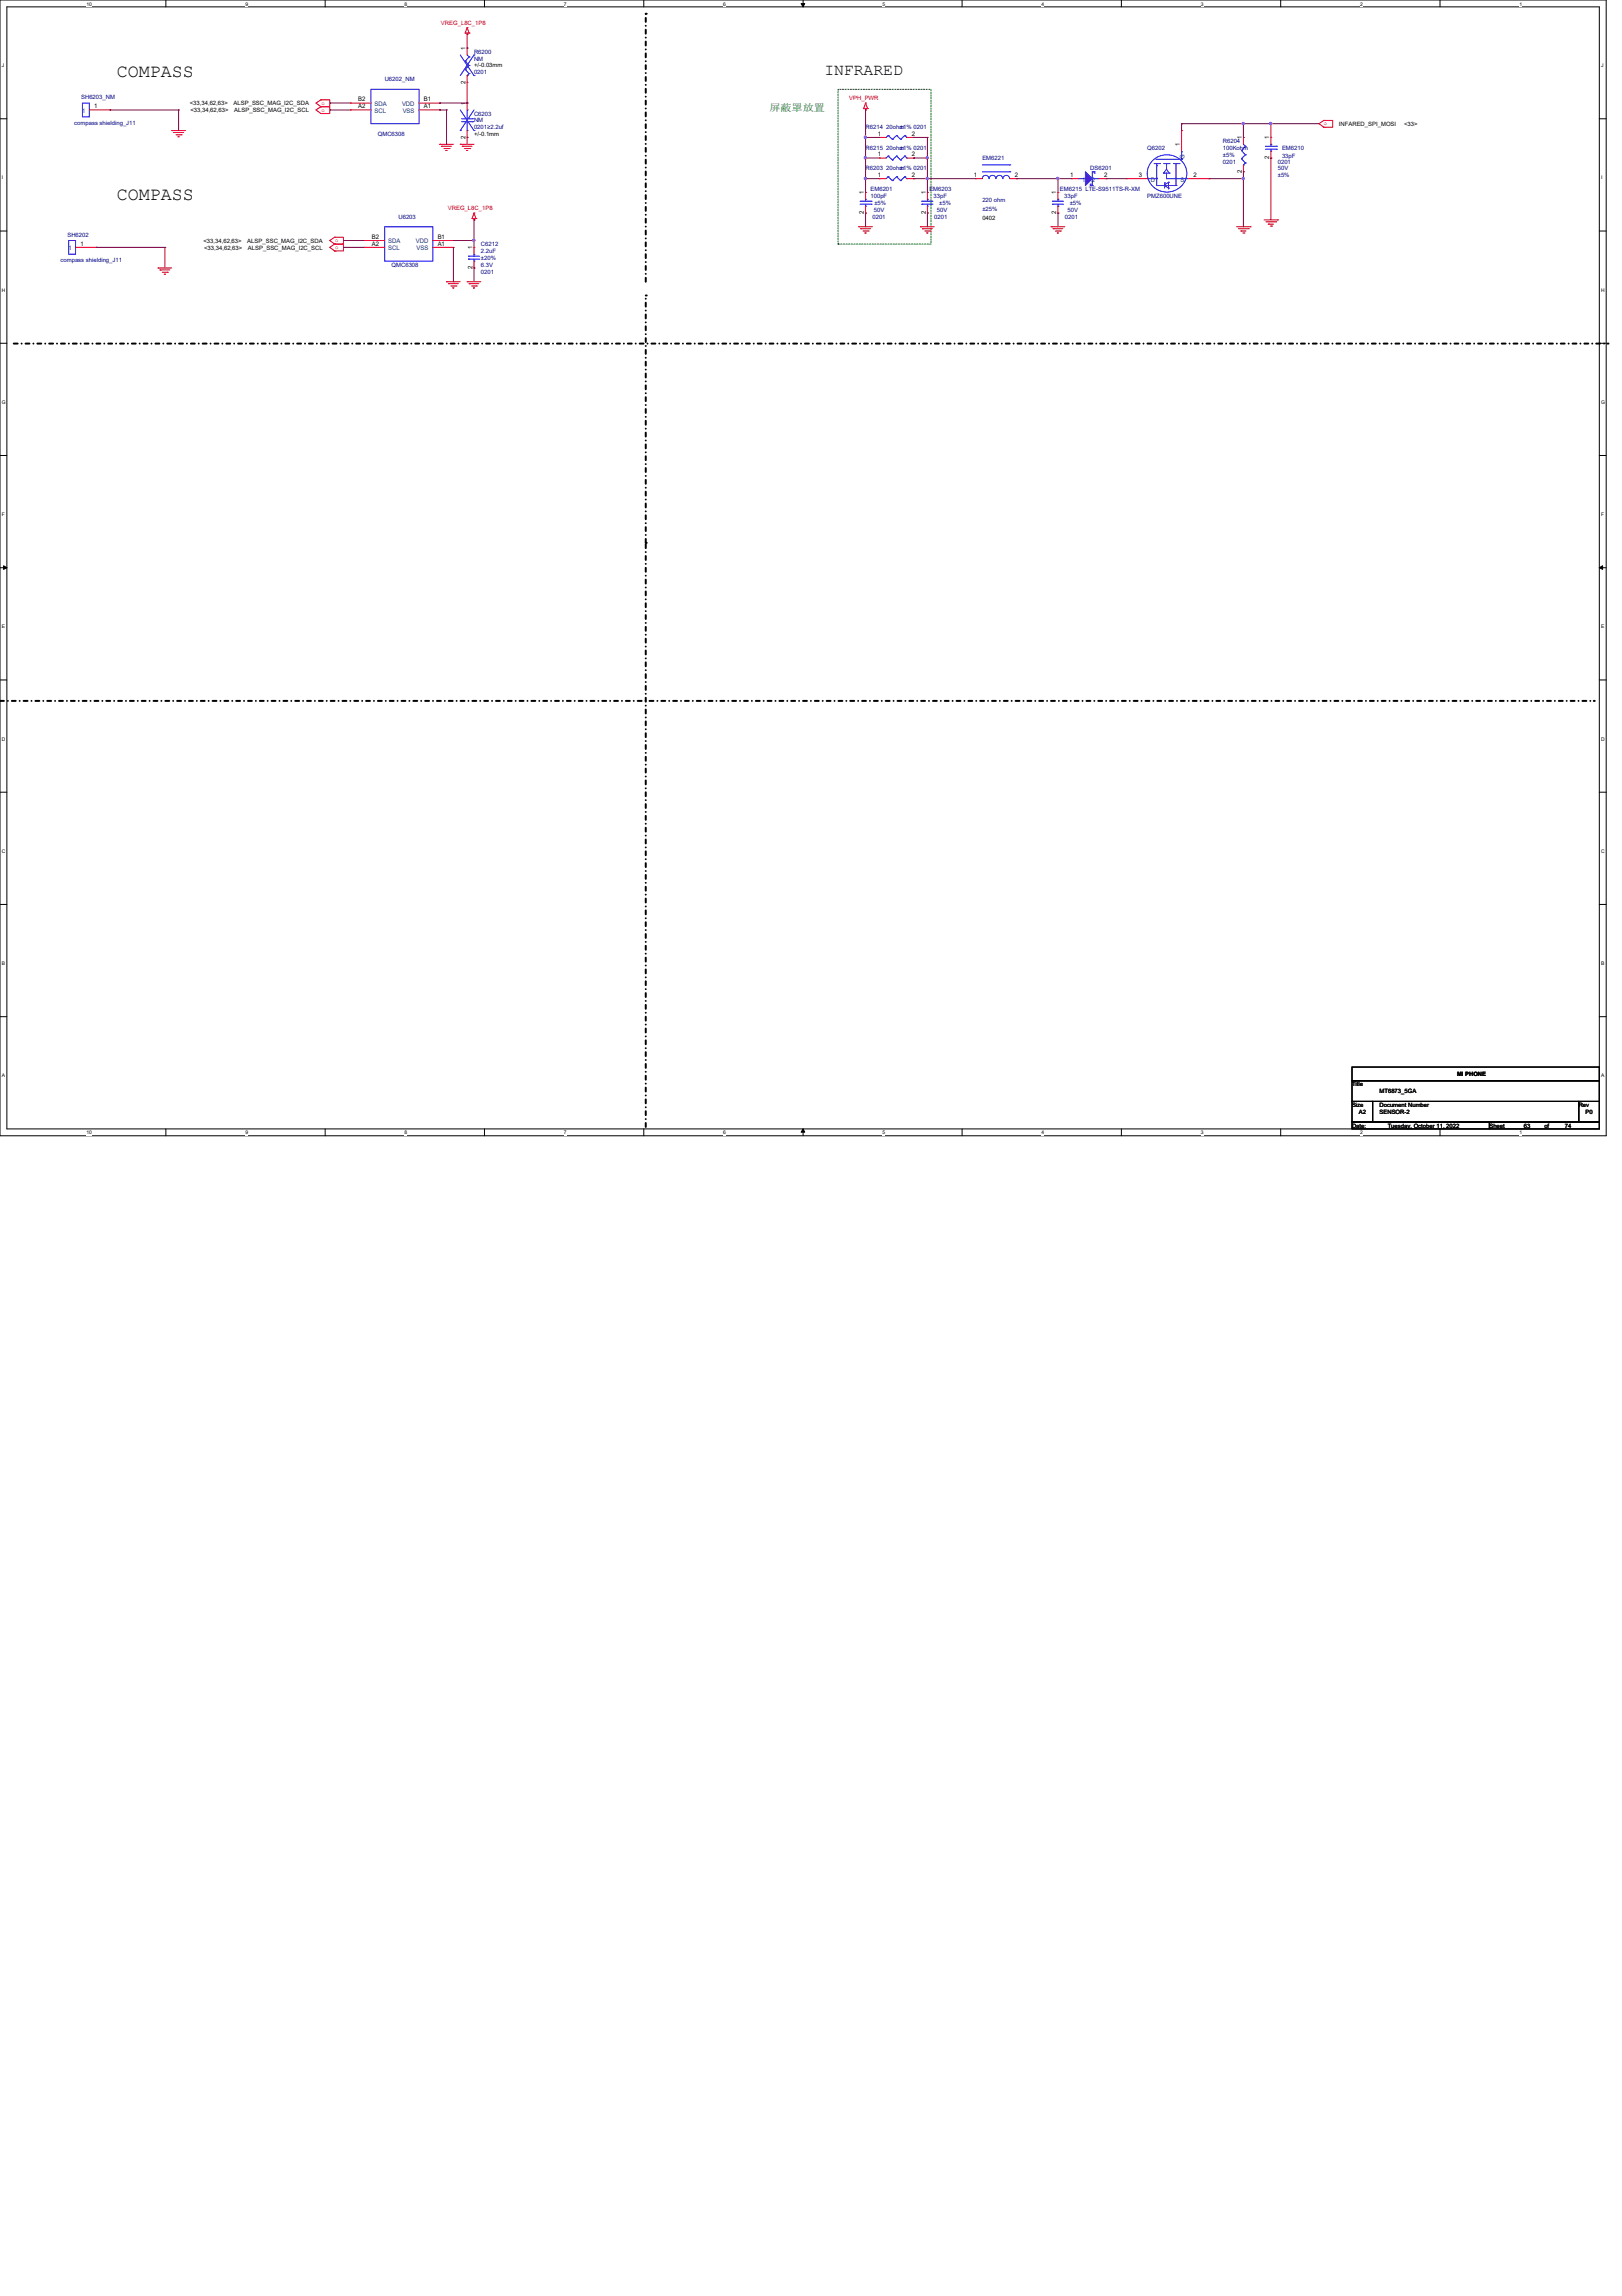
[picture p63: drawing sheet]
<svg xmlns="http://www.w3.org/2000/svg" width="210mm" height="297mm" viewBox="0 0 210 297" stroke-linecap="round" stroke-linejoin="round" font-family="sans-serif">
<defs><g id="words">
<g font-size="2.4">
<text x="15.1" y="9.9">COMPASS</text>
<text x="15.1" y="25.9">COMPASS</text>
</g>
<text font-size="2.1" x="106.7" y="9.7">INFRARED</text>
<text font-size="1.2" fill="#008000" x="99.6" y="14.4">放放放靠放</text>
<g font-size=".8" fill="#f00">
<text x="57.1" y="3.2">VREG_L8C_1P8</text>
<text x="41.6" y="13.5">o</text>
<text x="41.6" y="14.4">o</text>
<text x="109.9" y="13">VPH_PWR</text>
<text x="171.3" y="16.2">o</text>
<text x="58" y="27.2">VREG_L8C_1P8</text>
<text x="43.4" y="31.3">o</text>
<text x="43.4" y="32.2">o</text>
</g>
<g font-size=".8" fill="#000080">
<text x="49.8" y="10.5">U6202_NM</text>
<text x="61.3" y="6.9">R6200</text>
<text x="61.3" y="7.8">NM</text>
<text x="61.3" y="9.6">0201</text>
<text x="9.6" y="16.2">compass shielding_J11</text>
<text x="10.5" y="12.8">SH6203_NM</text>
<text x="48.9" y="17.6">QMC6308</text>
<text x="61.3" y="14.9">C6203</text>
<text x="61.3" y="15.8">NM</text>
<text x="61.3" y="16.7">0201≥2.2uf</text>
<text x="112" y="16.7">R6214 20ohm</text>
<text x="116.5" y="16.7">±1% 0201</text>
<text x="112" y="19.4">R6215 20ohm</text>
<text x="112" y="22.1">R6203 20ohm</text>
<text x="116.5" y="19.4">±1% 0201</text>
<text x="116.5" y="22.1">±1% 0201</text>
<text x="127.1" y="20.7">EM6221</text>
<text x="141.1" y="22.1">DS6201</text>
<text x="148.5" y="19.4">Q6202</text>
<text x="158.2" y="18.5">R6204</text>
<text x="158.2" y="19.4">100Kohm</text>
<text x="158.2" y="20.3">±5%</text>
<text x="158.2" y="21.2">0201</text>
<text x="165.4" y="21.2">0201</text>
<text x="165.4" y="22.1">50V</text>
<text x="165.4" y="22.9">±5%</text>
<text x="165.9" y="19.4">EM6210</text>
<text x="165.9" y="20.4">33pF</text>
<text x="51.6" y="28.3">U6203</text>
<text x="112.6" y="24.7">EM6201</text>
<text x="112.6" y="25.6">100pF</text>
<text x="112.9" y="28.3">0201</text>
<text x="113.1" y="27.4">50V</text>
<text x="113.2" y="26.5">±5%</text>
<text x="120.3" y="24.7">EM6203</text>
<text x="120.8" y="25.6">33pF</text>
<text x="120.9" y="28.3">0201</text>
<text x="121.2" y="27.4">50V</text>
<text x="121.5" y="26.5">±5%</text>
<text x="127.1" y="26.2">220 ohm</text>
<text x="127.1" y="27.3">±25%</text>
<text x="137.2" y="24.7">EM6215 LTE-S9511TS-R-XM</text>
<text x="137.7" y="25.6">33pF</text>
<text x="137.8" y="28.3">0201</text>
<text x="138.1" y="27.4">50V</text>
<text x="138.4" y="26.5">±5%</text>
<text x="148.5" y="25.6">PMZ600UNE</text>
<text x="7.8" y="34">compass shielding_J11</text>
<text x="8.7" y="30.6">SH6202</text>
<text x="50.7" y="34.5">QMC6308</text>
<text x="62.2" y="31.8">C6212</text>
<text x="62.2" y="32.7">2.2uF</text>
<text x="62.2" y="35.4">0201</text>
<text x="62.2" y="34.5">6.3V</text>
<text x="62.2" y="33.6">±20%</text>
</g>
<g font-size=".8">
<text x="60.2" y="10.8" transform="rotate(-90 60.2 10.8)">2</text>
<text x="60.2" y="6.5" transform="rotate(-90 60.2 6.5)">1</text>
<text x="61.3" y="8.7">+/-0.03mm</text>
<text x="12.2" y="14">1</text>
<text x="24.6" y="13.6">&lt;33,34,62,63&gt;</text>
<text x="24.6" y="14.5">&lt;33,34,62,63&gt;</text>
<text x="30.2" y="13.6">ALSP_SSC_MAG_I2C_SDA</text>
<text x="30.3" y="14.5">ALSP_SSC_MAG_I2C_SCL</text>
<text x="46.4" y="14">A2</text>
<text x="46.4" y="13.1">B2</text>
<text x="54.9" y="14">A1</text>
<text x="54.9" y="13.1">B1</text>
<text x="60.2" y="17.9" transform="rotate(-90 60.2 17.9)">2</text>
<text x="60.2" y="13.6" transform="rotate(-90 60.2 13.6)">1</text>
<text x="61.3" y="17.6">+/-0.1mm</text>
<text x="113.6" y="17.6">1</text>
<text x="118" y="17.6">2</text>
<text x="173.3" y="16.3">INFARED_SPI_MOSI</text>
<text x="181.7" y="16.3">&lt;33&gt;</text>
<text x="113.6" y="20.2">1</text>
<text x="113.6" y="22.9">1</text>
<text x="118" y="20.2">2</text>
<text x="118" y="22.9">2</text>
<text x="126" y="22.9">1</text>
<text x="131.3" y="22.9">2</text>
<text x="138.5" y="22.9">1</text>
<text x="142.9" y="22.9">2</text>
<text x="147.4" y="22.9">3</text>
<text x="152.7" y="18.9" transform="rotate(-90 152.7 18.9)">1</text>
<text x="154.4" y="22.9">2</text>
<text x="160.7" y="22.4" transform="rotate(-90 160.7 22.4)">2</text>
<text x="160.7" y="18" transform="rotate(-90 160.7 18)">1</text>
<text x="164.3" y="20.6" transform="rotate(-90 164.3 20.6)">2</text>
<text x="164.3" y="18" transform="rotate(-90 164.3 18)">1</text>
<text x="111.8" y="27.7" transform="rotate(-90 111.8 27.7)">2</text>
<text x="111.8" y="25.1" transform="rotate(-90 111.8 25.1)">1</text>
<text x="119.8" y="27.7" transform="rotate(-90 119.8 27.7)">2</text>
<text x="119.8" y="25.1" transform="rotate(-90 119.8 25.1)">1</text>
<text x="127.1" y="28.4">0402</text>
<text x="136.7" y="27.7" transform="rotate(-90 136.7 27.7)">2</text>
<text x="136.7" y="25.1" transform="rotate(-90 136.7 25.1)">1</text>
<text x="10.4" y="31.8">1</text>
<text x="26.3" y="31.4">&lt;33,34,62,63&gt;</text>
<text x="26.4" y="32.3">&lt;33,34,62,63&gt;</text>
<text x="32" y="31.4">ALSP_SSC_MAG_I2C_SDA</text>
<text x="32.1" y="32.3">ALSP_SSC_MAG_I2C_SCL</text>
<text x="48.1" y="31.8">A2</text>
<text x="48.1" y="30.9">B2</text>
<text x="56.6" y="30.9">B1</text>
<text x="56.6" y="31.8">A1</text>
<text x="61.1" y="34.8" transform="rotate(-90 61.1 34.8)">2</text>
<text x="61.1" y="32.3" transform="rotate(-90 61.1 32.3)">1</text>
<text x="175" y="140.5">Title</text>
<text x="175" y="143.2">Size</text>
<text x="178.5" y="143.2">Document Number</text>
<text x="178.5" y="141.4">MT6873_5GA</text>
<text x="188.6" y="139.2">MI PHONE</text>
<text x="204.3" y="143.2">Rev</text>
<text x="175" y="145.9">Date:</text>
<text x="175.9" y="144.1">A2</text>
<text x="178.5" y="144.1">SENSOR-2</text>
<text x="179.6" y="145.9">Tuesday, October 11, 2022</text>
<text x="192.7" y="145.9">Sheet</text>
<text x="197.2" y="145.9">63</text>
<text x="199.9" y="145.9">of</text>
<text x="202.5" y="145.9">74</text>
<text x="205.2" y="144.1">P0</text>
</g>
<g font-size=".8" fill="#004080">
<text x="10.6" y="14.6">1</text>
<text x="48.5" y="14.6">SCL</text>
<text x="48.5" y="13.7">SDA</text>
<text x="52" y="13.7">VDD</text>
<text x="52.1" y="14.6">VSS</text>
<text x="140" y="23.5">1</text>
<text x="141.3" y="23.5">2</text>
<text x="148.9" y="23.5">D</text>
<text x="152.8" y="23.5">S</text>
<text x="153.3" y="20.6" transform="rotate(-90 153.3 20.6)">G</text>
<text x="8.8" y="32.4">1</text>
<text x="50.2" y="32.4">SCL</text>
<text x="50.2" y="31.5">SDA</text>
<text x="53.8" y="31.5">VDD</text>
<text x="53.9" y="32.4">VSS</text>
</g>
<g font-size=".6">
<text x="11.2" y=".7">10</text>
<text x="31.7" y=".7">9</text>
<text x="52.4" y=".7">8</text>
<text x="73" y=".7">7</text>
<text x="93.6" y=".7">6</text>
<text x="114.2" y=".7">5</text>
<text x="134.8" y=".7">4</text>
<text x="155.4" y=".7">3</text>
<text x="176" y=".7">2</text>
<text x="196.6" y=".7">1</text>
<text x=".3" y="8.7">J</text>
<text x="207.2" y="8.7">J</text>
<text x=".3" y="23.2">I</text>
<text x="207.2" y="23.2">I</text>
<text x=".3" y="37.7">H</text>
<text x="207.2" y="37.7">H</text>
<text x=".3" y="52.2">G</text>
<text x="207.2" y="52.2">G</text>
<text x=".3" y="66.8">F</text>
<text x="207.2" y="66.8">F</text>
<text x=".3" y="81.3">E</text>
<text x="207.2" y="81.3">E</text>
<text x=".3" y="95.8">D</text>
<text x="207.2" y="95.8">D</text>
<text x=".3" y="110.3">C</text>
<text x="207.2" y="110.3">C</text>
<text x=".3" y="124.8">B</text>
<text x="207.2" y="124.8">B</text>
<text x=".3" y="139.4">A</text>
<text x="207.2" y="139.4">A</text>
<text x="11.2" y="146.8">10</text>
<text x="31.7" y="146.8">9</text>
<text x="52.4" y="146.8">8</text>
<text x="73" y="146.8">7</text>
<text x="93.6" y="146.8">6</text>
<text x="114.2" y="146.8">5</text>
<text x="134.8" y="146.8">4</text>
<text x="155.4" y="146.8">3</text>
<text x="176" y="146.8">2</text>
<text x="196.6" y="146.8">1</text>
</g>
</g></defs>
<path d="M0 0h207.9v146.9h-207.9zM.9 .9h206.1v145.1h-206.1z" fill="none" stroke="#000" stroke-width=".13"/>
<g fill="#fff">
<path d="M11.2 .1h.7v.7h-.7z"/>
<path d="M11.2 146.2h.7v.7h-.7z"/>
</g>
<path d="M21.5 0v.9M21.5 146v.9" fill="none" stroke="#000" stroke-width=".13"/>
<g fill="#fff">
<path d="M31.7 .1h.4v.7h-.4z"/>
<path d="M31.7 146.2h.4v.7h-.4z"/>
</g>
<path d="M42.1 0v.9M42.1 146v.9" fill="none" stroke="#000" stroke-width=".13"/>
<g fill="#fff">
<path d="M52.4 .1h.3v.7h-.3z"/>
<path d="M52.4 146.2h.3v.7h-.3z"/>
</g>
<path d="M62.7 0v.9M62.7 146v.9" fill="none" stroke="#000" stroke-width=".13"/>
<g fill="#fff">
<path d="M73 .1h.3v.7h-.3z"/>
<path d="M73 146.2h.3v.7h-.3z"/>
</g>
<path d="M83.3 0v.9M83.3 146v.9" fill="none" stroke="#000" stroke-width=".13"/>
<g fill="#fff">
<path d="M93.6 .1h.3v.7h-.3z"/>
<path d="M93.6 146.2h.3v.7h-.3z"/>
</g>
<path d="M103.9 0v.9M103.7 .5h.4l-.2 .4zM103.9 146l.2 .5h-.4zM103.9 146v.9" fill="none" stroke="#000" stroke-width=".13"/>
<path d="M103.7 .5h.4l-.2 .4zM103.9 146l.2 .5h-.4z" fill="#000"/>
<g fill="#fff">
<path d="M114.2 .1h.4v.7h-.4z"/>
<path d="M114.2 146.2h.4v.7h-.4z"/>
</g>
<path d="M124.5 0v.9M124.5 146v.9" fill="none" stroke="#000" stroke-width=".13"/>
<g fill="#fff">
<path d="M134.8 .1h.3v.7h-.3z"/>
<path d="M134.8 146.2h.3v.7h-.3z"/>
</g>
<path d="M145.1 0v.9M145.1 146v.9" fill="none" stroke="#000" stroke-width=".13"/>
<g fill="#fff">
<path d="M155.4 .1h.3v.7h-.3z"/>
<path d="M155.4 146.2h.3v.7h-.3z"/>
</g>
<path d="M165.7 0v.9M165.7 146v.9" fill="none" stroke="#000" stroke-width=".13"/>
<g fill="#fff">
<path d="M176 .1h.4v.7h-.4z"/>
<path d="M176 146.2h.4v.7h-.4z"/>
</g>
<path d="M186.4 0v.9M186.4 146v.9" fill="none" stroke="#000" stroke-width=".13"/>
<g fill="#fff">
<path d="M196.6 .1h.4v.7h-.4z"/>
<path d="M196.6 146.2h.4v.7h-.4z"/>
<path d="M.3 8.1h.3v.7h-.3z"/>
<path d="M207.2 8.1h.3v.7h-.3z"/>
<path d="M.3 22.6h.1v.7h-.1z"/>
<path d="M207.2 22.6h.1v.7h-.1z"/>
</g>
<path d="M0 15.4h.9M207 15.4h.9" fill="none" stroke="#000" stroke-width=".13"/>
<g fill="#fff">
<path d="M.3 37.1h.4v.7h-.4z"/>
<path d="M207.2 37.1h.4v.7h-.4z"/>
</g>
<path d="M0 29.9h.9M207 29.9h.9" fill="none" stroke="#000" stroke-width=".13"/>
<g fill="#fff">
<path d="M.3 51.6h.4v.8h-.4z"/>
<path d="M207.2 51.6h.5v.8h-.5z"/>
</g>
<path d="M0 44.4h.9M207 44.4h.9" fill="none" stroke="#000" stroke-width=".13"/>
<g fill="#fff">
<path d="M.3 66.2h.3v.7h-.3z"/>
<path d="M207.2 66.2h.4v.7h-.4z"/>
</g>
<path d="M0 58.9h.9M207 58.9h.9" fill="none" stroke="#000" stroke-width=".13"/>
<g fill="#fff">
<path d="M.3 80.7h.4v.7h-.4z"/>
<path d="M207.2 80.7h.4v.7h-.4z"/>
</g>
<path d="M0 73.4h.9M.5 73.2l.4 .2-.4 .3zM207 73.4l.4-.2v.5zM207 73.4h.9" fill="none" stroke="#000" stroke-width=".13"/>
<path d="M.5 73.2l.4 .2-.4 .3zM207 73.4l.4-.2v.5z" fill="#000"/>
<g fill="#fff">
<path d="M.3 95.2h.4v.7h-.4z"/>
<path d="M207.2 95.2h.5v.7h-.5z"/>
</g>
<path d="M0 88h.9M207 88h.9" fill="none" stroke="#000" stroke-width=".13"/>
<g fill="#fff">
<path d="M.3 109.7h.4v.7h-.4z"/>
<path d="M207.2 109.7h.5v.7h-.5z"/>
</g>
<path d="M0 102.5h.9M207 102.5h.9" fill="none" stroke="#000" stroke-width=".13"/>
<g fill="#fff">
<path d="M.3 124.2h.4v.8h-.4z"/>
<path d="M207.2 124.2h.4v.8h-.4z"/>
</g>
<path d="M0 117h.9M207 117h.9" fill="none" stroke="#000" stroke-width=".13"/>
<g fill="#fff">
<path d="M.3 138.8h.3v.7h-.3z"/>
<path d="M207.2 138.8h.4v.7h-.4z"/>
</g>
<path d="M0 131.5h.9M175 138h32v1.8h-32zM175 139.8h32v2.7h-32zM207 131.5h.9M175 142.5h2.6v2.7h-2.6zM175 145.2h17.7v.8h-17.7zM177.6 142.5h26.7v2.7h-26.7zM192.7 145.2h14.3v.8h-14.3zM204.3 142.5h2.7v2.7h-2.7z" fill="none" stroke="#000" stroke-width=".13"/>
<path d="M83.6 1.8h.1M83.6 36.4v-34.6M83.6 38.2h.1M1.8 44.4h206.2M208 44.4h.1M83.6 70.2v-32M83.6 70.2h.1M0 90.7h206.2M206.2 90.7h.1M83.6 145.8v-75.6" fill="none" stroke="#000" stroke-width=".25" stroke-dasharray=".5 .5 0 .5"/>
<path d="M108.5 11.6h12v20h-12z" fill="none" stroke="#008000" stroke-width=".13" stroke-dasharray=".2 .2"/>
<g fill="none" stroke="#f00" stroke-width=".13">
<path d="M22.2 16.9h.1M22.2 16.9h1.8M22.5 17.1h.1M22.5 17.1h1.2M22.8 17.4h.7M23 17.7h.1M23 17.7h.2M23.5 17.4h.1M41.5 12.9h.1M41.5 13.8h.1M41.5 12.9h1.2v.9h-1.2M41.5 14.7h.1"/>
<path d="M41.5 13.8h1.2v.9h-1.2M41.5 12.9l-.6 .4 .6 .5M41.5 13.8l-.6 .4 .6 .5M45.3 14.2h2.7M45.3 13.3h2.7M45.3 14.2h.1M45.3 13.3h.1M54.2 14.2h2.7M54.2 13.3h2.7M56.9 18.7h1.8M56.9 18.7h.1M56.9 14.2h.1"/>
<path d="M56.9 13.3h.1M57.1 18.9h1.3M57.1 18.9h.1M57.4 19.2h.7M57.7 19.5h.2M57.7 19.5h.1M58.1 19.2h.1M59.6 18.7h1.7M59.6 18.7h.1M59.8 18.9h.1M59.8 18.9h1.3M60.1 19.2h.7"/>
<path d="M60.2 4.3h.1M60.2 4.3h.5M60.4 19.5h.1M60.5 4.4h.1M60.5 3.6h.1M60.5 6.2h.1M60.5 10.7h.1M60.5 4.3v.1M60.5 6.2v.9M60.5 9.8v.9M60.5 3.6l-.3 .7M60.5 3.6l.2 .7"/>
<path d="M60.7 4.3h.1M60.8 19.2h.1M111.8 14.1h.1M111.8 14.1h.5M112 13.3l-.2 .8M112 14.2h.1M112 13.3h.1M112 14.1v.1M112 13.3l.3 .8M112.3 14.1h.1M171.3 15.6h.1M171.3 16.5h.1"/>
<path d="M171.3 15.6h1.2v.9h-1.2M171.3 15.6l-.6 .4 .6 .5M20.4 34.7h.1M20.4 34.7h1.8M20.7 34.9h1.3M20.7 34.9h.1M21 35.2h.7M21.3 35.5h.1M21.7 35.2h.1M43.3 30.7h.1M43.3 31.6h.1M43.3 30.7h1.1v.9h-1.1"/>
<path d="M43.3 32.5h.1M43.3 31.6h1.1v.9h-1.1M43.3 30.7l-.6 .4 .6 .5M43.3 31.6l-.6 .4 .6 .5M57.8 36.4h1.8M57.8 36.4h.1M58 36.7h.1M58 36.7h1.3M58.3 37h.7M58.6 37.3h.2M58.6 37.3h.1M59 37h.1"/>
<path d="M60.5 36.4h1.7M60.5 36.4h.1M60.7 36.7h1.3M60.7 36.7h.1M61 37h.7M61.1 28.3h.1M61.1 28.3h.5M61.3 37.3h.1M61.3 28.4h.1M61.3 27.6h.1M61.3 32h.1M61.3 34.7h.1"/>
<path d="M61.3 28.3v.1M61.3 32v.9M61.3 33.8v.9M61.3 27.6l-.2 .7M61.3 27.6l.3 .7M61.6 28.3h.1M61.7 37h.1M111.1 29.3h1.8M111.1 29.3h.1M111.4 29.6h.1M111.4 29.6h1.2M111.7 29.9h.7"/>
<path d="M111.9 30.1h.2M111.9 30.1h.1M112 24.9h.1M112 27.6h.1M112 24.9v.9M112 26.7v.9M112.4 29.9h.1M119.1 29.3h.1M119.1 29.3h1.8M119.4 29.6h.1M119.4 29.6h1.2M119.7 29.9h.7"/>
<path d="M119.9 30.1h.1M119.9 30.1h.2M120 24.9h.1M120 27.6h.1M120 24.9v.9M120 26.7v.9M120.4 29.9h.1M126.2 23.1h.9M126.2 23.1h.1M130.7 23.1h.9M131.6 23.1h.1M136 29.3h.1"/>
<path d="M136 29.3h1.8M136.3 29.6h.1M136.3 29.6h1.2M136.6 29.9h.6M136.8 30.1h.2M136.8 30.1h.1M136.9 24.9h.1M136.9 27.6h.1M136.9 24.9v.9M136.9 26.7v.9M137.2 29.9h.1M160 29.3h1.8"/>
<path d="M160.3 29.6h1.2M160.6 29.9h.6M160.6 29.9h.1M160.8 30.1h.2M161 30.1h.1M161.5 29.6h.1M161.8 29.3h.1M163.6 28.4h1.8M163.8 28.7h1.3M164.1 29h.1M164.1 29h.7M164.4 29.3h.1"/>
<path d="M164.5 29.3h.1M165.1 28.7h.1M165.4 28.4h.1"/>
</g>
<g fill="none" stroke="#00f" stroke-width=".13">
<path d="M48 11.6h6.2v4.4h-6.2zM59.6 7.1l1.7 2.7M60.2 7.9h.1M60.2 9h.1M60.2 7.9l.5 .6M60.2 9l.5 .5M60.5 9.8h.1M60.5 7.1l.2 .3M60.7 7.4h.1M60.7 8.5h.1M60.7 9.5h.1M60.7 7.4l-.5 .5"/>
<path d="M60.7 8.5l-.5 .5M60.7 9.5l-.2 .3M61.3 7.1h.1M61.3 9.8h.1M61.3 7.1l-1.7 2.7M60.6 33.1h.1M60.6 33.5h.1M60.6 33.1h1.5M60.6 33.5h1.5M61.3 32.9h.1M61.3 33.8h.1M61.3 32.9v.2"/>
<path d="M61.3 33.5v.3M111.3 26h1.4M111.3 26.4h1.4M112 25.8h.1M112 26.7h.1M112 25.8v.2M112 26.4v.3M112.7 26h.1M112.7 26.4h.1M119.3 26h1.4M119.3 26.4h1.4M119.3 26h.1"/>
<path d="M119.3 26.4h.1M120 25.8h.1M120 26.7h.1M120 25.8v.2M120 26.4v.3M127.1 22.2h3.6M127.1 21.3h3.6M127.1 23.1a.42 .42 0 0 1 .5-.4 .42 .42 0 0 1 .4 .4M128 23.1a.42 .42 0 0 1 .4-.4 .42 .42 0 0 1 .5 .4M128.9 23.1a.42 .42 0 0 1 .4-.4 .42 .42 0 0 1 .5 .4M129.8 23.1a.42 .42 0 0 1 .4-.4 .42 .42 0 0 1 .4 .4M130.7 22.2h.1"/>
<path d="M130.7 21.3h.1M136.2 26h.1M136.2 26.4h.1M136.2 26h1.4M136.2 26.4h1.4M136.9 25.8h.1M136.9 26.7h.1M136.9 25.8v.2M136.9 26.4v.3"/>
</g>
<path d="M140.5 22.2l.9 .9-.9 .9z" fill="#00f"/>
<g fill="none" stroke="#00f" stroke-width=".13">
<path d="M10.7 13.3h.9v1.8h-.9zM59.6 16.9h.1M59.6 14.2l1.7 2.7M59.7 15.4h1.5M59.7 15.7h1.5M60.5 14.2h.1M60.5 16.9h.1M60.5 14.2v1.2M60.5 15.7v1.2M61.2 15.4h.1M61.2 15.7h.1M61.3 16.9h.1"/>
<path d="M61.3 14.2l-1.7 2.7M114.9 17.5l-.2 .3M114.9 17.5h.1M114.9 17.5l.6 .5M115.5 18h.1M116 17.5h.1M116 17.5l.5 .5M116 17.5l-.5 .5M116.5 18h.1M117.1 17.5h.1M117.1 17.5l.2 .3M117.1 17.5l-.6 .5"/>
<path d="M117.3 17.8h.1M152.9 19.6h.1M152.9 19.6v1M160.7 19.5h.1M160.7 19.5l.5 .5M160.9 18.7l.3 .2M161.2 18.9h.1M161.2 18.9l-.5 .6M163.7 18.9h1.5M163.7 19.3h1.5M164.5 18.7h.1M164.5 19.6h.1"/>
<path d="M164.5 18.7v.2M164.5 19.3v.3M165.2 18.9h.1M165.2 19.3h.1M8.9 31.1h.9v1.8h-.9zM49.8 29.3h6.2v4.5h-6.2zM114.9 20.2l-.2 .2M114.9 22.9l-.2 .2M114.9 20.2h.1M114.9 22.9h.1M114.9 20.2l.6 .5M114.9 22.9l.6 .5"/>
<path d="M115.5 20.7h.1M115.5 23.4h.1M116 20.2h.1M116 22.9h.1M116 20.2l.5 .5M116 22.9l.5 .5M116 20.2l-.5 .5M116 22.9l-.5 .5M116.5 20.7h.1M116.5 23.4h.1M117.1 20.2h.1M117.1 22.9h.1"/>
<path d="M117.1 20.2l.2 .2M117.1 22.9l.2 .2M117.1 20.2l-.6 .5M117.1 22.9l-.6 .5M117.3 20.4h.1M117.3 23.1h.1M139.6 23.1h.1M139.6 23.1h.9M140.5 22.2l.9 .9-.9 .9zM141.1 24h.1M141.1 23.8h.1M141.1 23.8v.2"/>
<path d="M141.1 24h.3M141.4 23.1h.8M141.4 23.1h.1M141.4 24h.1M141.6 22.2h-.2v1.8M141.6 22.2h.1M141.6 22.4h.1M141.6 22.2v.2M148.5 23.1h1.2M149 20.9a2.56 2.56 0 0 1 3.1-.7 2.56 2.56 0 0 1 1.4 2.8 2.56 2.56 0 0 1-3 1.8 2.56 2.56 0 0 1-2-2.9zM149.4 21.2h.7M149.6 20.6h.1"/>
<path d="M149.6 20.6h3.3M149.7 21.2h.1M149.7 21.4h.1M149.7 23.1h.1M149.7 21.2v2.8h2.5M150.1 21.2h.1M150.6 22.4h.1M150.6 21.2h.7M150.6 22.4h.7M150.7 23.9h.1M150.7 23.7h.1M150.7 24l.5 .3"/>
<path d="M150.7 23.7v.6M151 21.2h.1M151 23.1h.1M151 23.1h2.6M151 21.9l-.4 .5M151 21.2v.7M151 22.4v.7M151 21.9l.3 .5M151.2 24.3h.1M151.2 23.6h.1M151.2 23.6v.9M151.2 23.6l-.5 .3"/>
<path d="M151.3 21.2h.1M151.3 22.4h.1M151.8 21.2h.8M152.2 21.2h.1M152.2 24h.1M152.2 21.2v2.8M152.6 21.2h.1M152.9 20.5h.1M152.9 20.6h.1M153.6 23.1h.1M160.7 20.5h.1M160.7 20.5l.5 .6"/>
<path d="M160.9 21.3h.1M161.2 20h.1M161.2 21.1h.1M161.2 20l-.5 .5M161.2 21.1l-.3 .2"/>
</g>
<g fill="none" stroke="#f00" stroke-width=".13">
<path d="M11.6 14.2h2.6M14.2 14.2h.1M60.5 13.3h.1M60.5 17.8h.1M60.5 13.3v.9M60.5 16.9v.9M113.8 17.8h.9M113.8 17.8h.1M117.3 17.8h.9M118.2 17.8h.1M160.9 17.8h.1M160.9 17.8v.9"/>
<path d="M164.5 17.8h.1M164.5 17.8v.9M164.5 19.6v.8M9.8 32h2.6M12.4 32h.1M47.1 32h2.7M47.1 31.1h2.7M47.1 32h.1M47.1 31.1h.1M56 32h2.7M56 31.1h2.7M58.7 32h.1"/>
<path d="M58.7 31.1h.1M113.8 23.1h.9M113.8 20.4h.9M113.8 20.4h.1M113.8 23.1h.1M117.3 23.1h.9M117.3 20.4h.9M118.2 20.4h.1M118.2 23.1h.1M138.7 23.1h.9M138.7 23.1h.1M142.2 23.1h.9"/>
<path d="M143.1 23.1h.1M160.9 22.2h.1M160.9 21.3v.9M164.5 20.4h.1"/>
</g>
<path d="M149.6 23h.1v.1h-.1z" fill-rule="evenodd" fill="#00f"/>
<path d="M149.6 23h.1v.1h-.1z" fill="none" stroke="#00f" stroke-width=".13"/>
<path d="M152.1 23h.1v.1h-.1z" fill-rule="evenodd" fill="#00f"/>
<path d="M152.1 23h.1v.1h-.1z" fill="none" stroke="#00f" stroke-width=".13"/>
<path d="M152.9 16.9h.1M152.9 16.9v2.7M145.8 23.1h2.7M145.8 23.1h.1M153.8 23.1h2.7M156.5 23.1h.1" fill="none" stroke="#f00" stroke-width=".13"/>
<g fill="none" stroke="#800040" stroke-width=".13">
<path d="M42.7 13.3h.1M42.7 14.2h.1M42.7 13.3h2.6M42.7 14.2h2.6M56.9 13.3h.1M56.9 13.3h3.6M57.8 14.2h.1M57.8 14.2v4.5M60.5 6.2h.1M60.5 17.8h.1M60.5 4.4v1.8M60.5 17.8v.9"/>
<path d="M61.3 28.4h.1M61.3 28.4v2.7"/>
</g>
<path d="M61.2 31h.2v.2h-.2z" fill-rule="evenodd" fill="#f0f"/>
<path d="M61.2 31h.2v.2h-.2z" fill="none" stroke="#f0f" stroke-width=".13"/>
<g fill="none" stroke="#800040" stroke-width=".13">
<path d="M112 14.2h.1M112 14.2v3.6M152.9 16h8M152.9 16h.1M44.4 31.1h2.7M44.4 32h2.7M44.4 31.1h.1M44.4 32h.1M58.7 31.1h2.6M58.7 31.1h.1M61.3 31.1h.1M61.3 34.7h.1"/>
<path d="M61.3 31.1v.9M61.3 34.7v1.7"/>
</g>
<path d="M160.8 15.9h.2v.2h-.2z" fill-rule="evenodd" fill="#f0f"/>
<path d="M160.8 15.9h.2v.2h-.2z" fill="none" stroke="#f0f" stroke-width=".13"/>
<path d="M152.9 16h.1M152.9 16v.9M160.9 16h9.8M160.9 16h.1M160.9 16v1.8M164.5 16h.1M164.5 16v1.8" fill="none" stroke="#800040" stroke-width=".13"/>
<path d="M164.3 15.9h.2v.2h-.2z" fill-rule="evenodd" fill="#f0f"/>
<path d="M164.3 15.9h.2v.2h-.2z" fill="none" stroke="#f0f" stroke-width=".13"/>
<path d="M112 17.8h.1M112 17.8v2.6" fill="none" stroke="#800040" stroke-width=".13"/>
<path d="M111.9 20.3h.2v.2h-.2z" fill-rule="evenodd" fill="#f0f"/>
<path d="M111.9 20.3h.2v.2h-.2z" fill="none" stroke="#f0f" stroke-width=".13"/>
<path d="M111.9 17.6h.2v.3h-.2z" fill-rule="evenodd" fill="#f0f"/>
<path d="M111.9 17.6h.2v.3h-.2z" fill="none" stroke="#f0f" stroke-width=".13"/>
<path d="M112 17.8h.1M112 17.8h1.8M118.2 17.8h1.8M118.2 17.8h.1M120 17.8h.1M120 17.8v2.6" fill="none" stroke="#800040" stroke-width=".13"/>
<path d="M119.9 20.3h.2v.2h-.2z" fill-rule="evenodd" fill="#f0f"/>
<path d="M119.9 20.3h.2v.2h-.2z" fill="none" stroke="#f0f" stroke-width=".13"/>
<path d="M112 20.4h.1M112 23.1h.1M112 20.4v4.5M112 20.4h1.8M118.2 20.4h1.8M118.2 20.4h.1M120 20.4h.1M120 20.4v2.7M160.9 22.2h.1M160.9 22.2v.9M164.5 20.4h.1M164.5 20.4v8" fill="none" stroke="#800040" stroke-width=".13"/>
<path d="M111.9 23h.2v.2h-.2z" fill-rule="evenodd" fill="#f0f"/>
<path d="M111.9 23h.2v.2h-.2z" fill="none" stroke="#f0f" stroke-width=".13"/>
<path d="M112 23.1h.1M112 23.1h1.8M118.2 23.1h1.8M118.2 23.1h.1" fill="none" stroke="#800040" stroke-width=".13"/>
<path d="M119.9 23h.2v.2h-.2z" fill-rule="evenodd" fill="#f0f"/>
<path d="M119.9 23h.2v.2h-.2z" fill="none" stroke="#f0f" stroke-width=".13"/>
<path d="M120 23.1h.1M120 23.1v1.8M120 23.1h6.2M136.9 23.1h.1M136.9 23.1h1.8" fill="none" stroke="#800040" stroke-width=".13"/>
<path d="M136.8 23h.2v.2h-.2z" fill-rule="evenodd" fill="#f0f"/>
<path d="M136.8 23h.2v.2h-.2z" fill="none" stroke="#f0f" stroke-width=".13"/>
<path d="M136.9 23.1h.1M136.9 23.1v1.8M143.1 23.1h2.7M143.1 23.1h.1M156.5 23.1h.1M156.5 23.1h4.4" fill="none" stroke="#800040" stroke-width=".13"/>
<path d="M160.8 23h.2v.2h-.2z" fill-rule="evenodd" fill="#f0f"/>
<path d="M160.8 23h.2v.2h-.2z" fill="none" stroke="#f0f" stroke-width=".13"/>
<g fill="none" stroke="#800040" stroke-width=".13">
<path d="M14.2 14.2h8.9M14.2 14.2h.1M23.1 14.2h.1M23.1 14.2v2.7M56.9 14.2h.1M56.9 14.2h.9M60.5 13.3h.1M60.5 10.7v2.6M12.4 32h.1M12.4 32h8.9M21.3 32h.1M21.3 32v2.7"/>
<path d="M58.7 36.4h.1M58.7 32v4.4M112 27.6h.1M112 27.6v1.7M120 27.6h.1M120 27.6v1.7M131.6 23.1h5.3M131.6 23.1h.1M136.9 27.6h.1M136.9 27.6v1.7M160.9 23.1h.1M160.9 23.1v6.2"/>
</g>
<path d="M61.2 31h.2v.2h-.2z" fill-rule="evenodd" fill="#f0f"/>
<path d="M61.2 31h.2v.2h-.2z" fill="none" stroke="#f0f" stroke-width=".13"/>
<path d="M160.8 15.9h.2v.2h-.2z" fill-rule="evenodd" fill="#f0f"/>
<path d="M160.8 15.9h.2v.2h-.2z" fill="none" stroke="#f0f" stroke-width=".13"/>
<path d="M164.3 15.9h.2v.2h-.2z" fill-rule="evenodd" fill="#f0f"/>
<path d="M164.3 15.9h.2v.2h-.2z" fill="none" stroke="#f0f" stroke-width=".13"/>
<path d="M111.9 20.3h.2v.2h-.2z" fill-rule="evenodd" fill="#f0f"/>
<path d="M111.9 20.3h.2v.2h-.2z" fill="none" stroke="#f0f" stroke-width=".13"/>
<path d="M111.9 17.6h.2v.3h-.2z" fill-rule="evenodd" fill="#f0f"/>
<path d="M111.9 17.6h.2v.3h-.2z" fill="none" stroke="#f0f" stroke-width=".13"/>
<path d="M119.9 20.3h.2v.2h-.2z" fill-rule="evenodd" fill="#f0f"/>
<path d="M119.9 20.3h.2v.2h-.2z" fill="none" stroke="#f0f" stroke-width=".13"/>
<path d="M111.9 23h.2v.2h-.2z" fill-rule="evenodd" fill="#f0f"/>
<path d="M111.9 23h.2v.2h-.2z" fill="none" stroke="#f0f" stroke-width=".13"/>
<path d="M119.9 23h.2v.2h-.2z" fill-rule="evenodd" fill="#f0f"/>
<path d="M119.9 23h.2v.2h-.2z" fill="none" stroke="#f0f" stroke-width=".13"/>
<path d="M136.8 23h.2v.2h-.2z" fill-rule="evenodd" fill="#f0f"/>
<path d="M136.8 23h.2v.2h-.2z" fill="none" stroke="#f0f" stroke-width=".13"/>
<path d="M160.8 23h.2v.2h-.2z" fill-rule="evenodd" fill="#f0f"/>
<path d="M160.8 23h.2v.2h-.2z" fill="none" stroke="#f0f" stroke-width=".13"/>
<use href="#words"/>
</svg>
